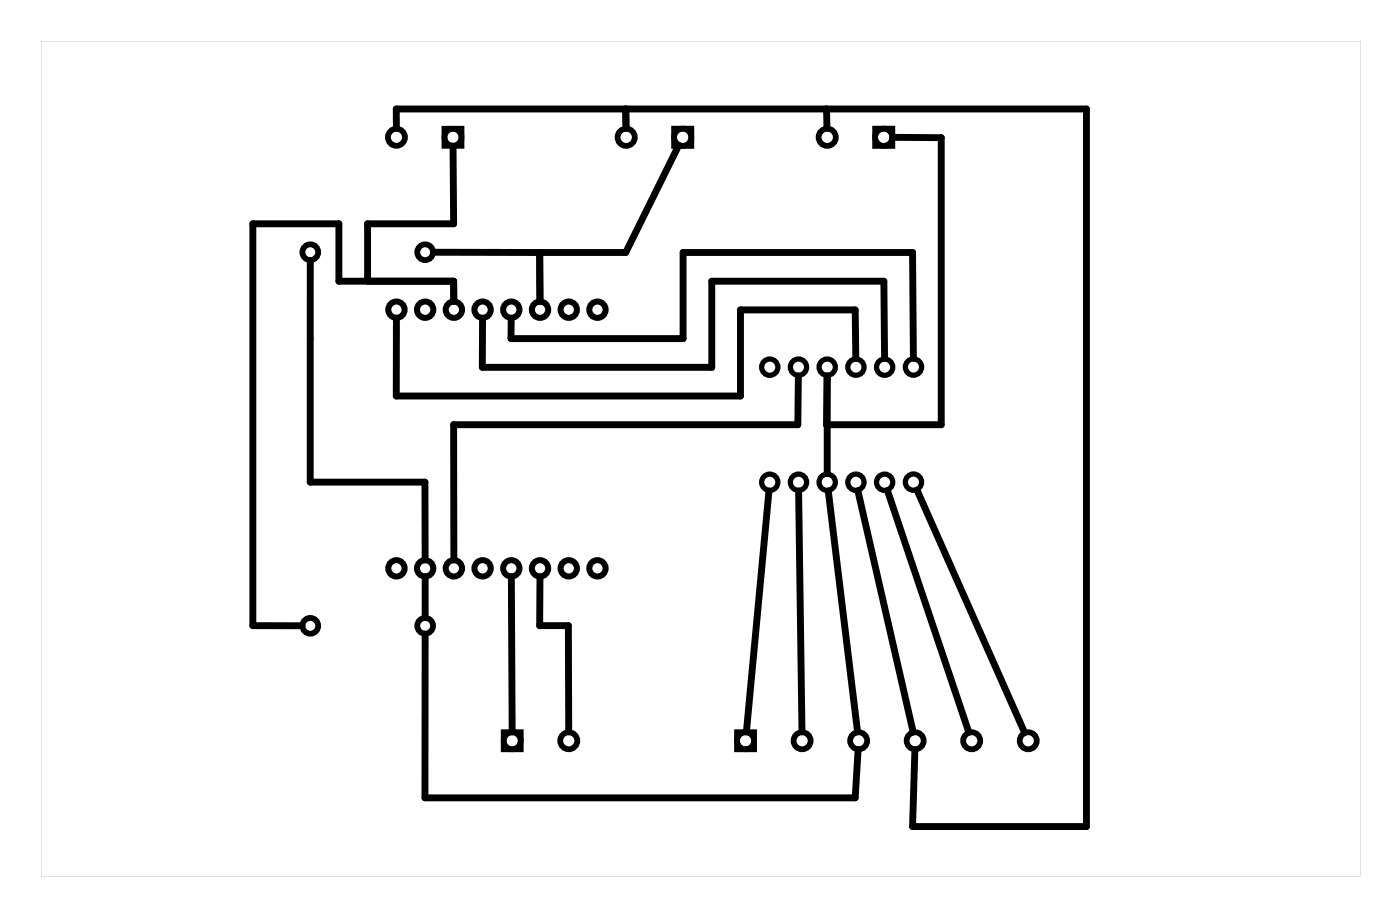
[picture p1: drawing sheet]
<svg xmlns="http://www.w3.org/2000/svg" width="124mm" height="81mm" viewBox="0 0 124 81" stroke-linecap="round" stroke-linejoin="round" font-family="sans-serif">
<path d="M3.6 3.6h116.7v73.8h-116.7zM3.6 3.6v73.8h116.7v-73.8z" fill="#000"/>
<g fill="none" stroke="#000" stroke-width=".46">
<circle cx="68.1" cy="32.5" r=".72"/>
<circle cx="70.6" cy="32.5" r=".72"/>
<circle cx="73.2" cy="32.5" r=".72"/>
<circle cx="75.7" cy="32.5" r=".72"/>
<circle cx="78.2" cy="32.5" r=".72"/>
<circle cx="80.8" cy="32.4" r=".72"/>
<circle cx="68.1" cy="42.6" r=".72"/>
<circle cx="70.6" cy="42.6" r=".72"/>
<circle cx="73.2" cy="42.6" r=".72"/>
<circle cx="75.7" cy="42.6" r=".72"/>
<circle cx="78.2" cy="42.6" r=".72"/>
<circle cx="80.8" cy="42.6" r=".72"/>
</g>
<g fill="none" stroke="#000" stroke-width=".53">
<circle cx="35.1" cy="27.4" r=".72"/>
<circle cx="37.6" cy="27.4" r=".72"/>
<circle cx="40.1" cy="27.4" r=".72"/>
<circle cx="42.7" cy="27.4" r=".72"/>
<circle cx="45.2" cy="27.4" r=".72"/>
<circle cx="47.8" cy="27.4" r=".72"/>
<circle cx="50.3" cy="27.4" r=".72"/>
<circle cx="52.8" cy="27.4" r=".72"/>
<circle cx="35.1" cy="50.2" r=".72"/>
<circle cx="37.6" cy="50.2" r=".72"/>
<circle cx="40.1" cy="50.2" r=".72"/>
<circle cx="42.7" cy="50.2" r=".72"/>
<circle cx="45.2" cy="50.2" r=".72"/>
<circle cx="47.8" cy="50.2" r=".72"/>
<circle cx="50.3" cy="50.2" r=".72"/>
<circle cx="52.8" cy="50.2" r=".72"/>
</g>
<g fill="none" stroke="#000" stroke-width=".51">
<path d="M39.3 11.4h1.5v1.5h-1.5zM59.6 11.4h1.5v1.5h-1.5zM77.4 11.4h1.5v1.5h-1.5zM44.5 64.7h1.6v1.5h-1.6zM65.2 64.7h1.5v1.5h-1.5z"/>
<circle cx="35.1" cy="12.1" r=".75"/>
<circle cx="40.1" cy="12.1" r=".75"/>
<circle cx="55.4" cy="12.1" r=".76"/>
<circle cx="60.4" cy="12.1" r=".76"/>
<circle cx="73.2" cy="12.1" r=".76"/>
<circle cx="78.2" cy="12.1" r=".76"/>
<circle cx="27.4" cy="22.3" r=".7"/>
<circle cx="37.6" cy="22.3" r=".7"/>
<circle cx="27.4" cy="55.3" r=".7"/>
<circle cx="37.6" cy="55.3" r=".7"/>
<circle cx="45.3" cy="65.5" r=".75"/>
<circle cx="50.3" cy="65.5" r=".75"/>
<circle cx="65.9" cy="65.5" r=".75"/>
<circle cx="70.9" cy="65.5" r=".75"/>
<circle cx="75.9" cy="65.5" r=".75"/>
<circle cx="80.9" cy="65.5" r=".75"/>
<circle cx="85.9" cy="65.5" r=".75"/>
<circle cx="90.9" cy="65.5" r=".75"/>
</g>
<g fill="none" stroke="#000" stroke-width=".61">
<path d="M35.1 11.4l-.1-1.8h61.1v63.5h-15.4l.2-6.8M40.1 12.9v6.9h-7.6v5.1M55.3 9.6l.1 1.7M60 12.8l-4.7 9.5h-7.6M73.1 9.6v1.7M79 12.1l4.2 .1v25.3h-10.1l.1-4.3M27.4 23v19.6h10.2v6.9M35.1 28.1l-.1 6.9h30.5v-7.6h10.1l.1 4.3M38.3 22.3h9.4M40.1 26.6v-1.7h-10.1v-5.1h-7.6v35.5h4.3M42.7 28.1v4.4h20.3v-7.6h15.2v6.8M45.2 28.1v1.8h15.2v-7.6h20.3l.1 9.4"/>
<path d="M47.7 22.3l.1 4.3M70.6 33.2v4.3h-30.5v12M73.2 33.2v8.7M37.6 56v14.5h38l.3-4.2M37.6 51v3.6M45.2 51l.1 13.7M47.8 51l-.1 4.3h2.6v9.4M68 43.4l-2 21.3M70.6 43.4l.3 21.3M73.3 43.4l2.5 21.3M75.9 43.4l4.9 21.3M78.5 43.4l7.2 21.3"/>
<path d="M81.1 43.3l9.5 21.5"/>
</g>
</svg>
